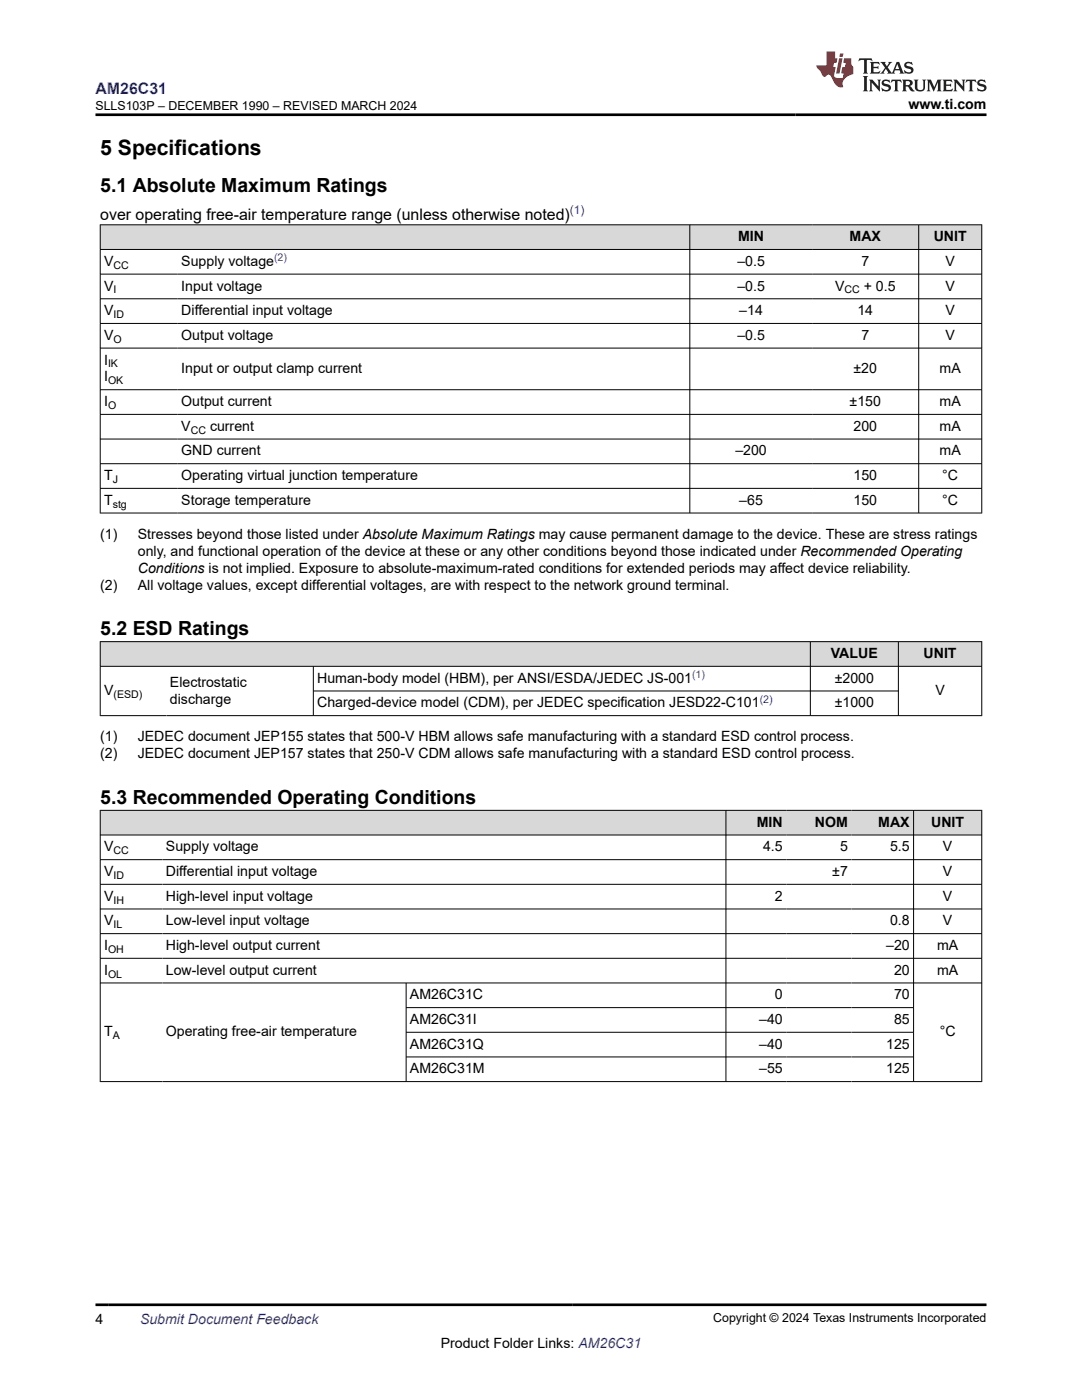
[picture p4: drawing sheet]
<svg xmlns="http://www.w3.org/2000/svg" width="216mm" height="279mm" viewBox="0 0 216 279" stroke-linecap="round" stroke-linejoin="round" font-family="sans-serif">
<defs><g id="words">
<text font-size="4.2" x="20" y="30.9">5 Specifications</text>
<g font-size="3.9">
<text x="20" y="38.4">5.1 Absolute Maximum Ratings</text>
<text x="20" y="126.8">5.2 ESD Ratings</text>
<text x="20" y="160.5">5.3 Recommended Operating Conditions</text>
</g>
<text font-size="3.2" fill="#00f" x="19" y="18.7">AM26C31</text>
<text font-size="3.2" x="20" y="43.8">over operating free-air temperature range (unless otherwise noted)</text>
<g font-size="2.8">
<text x="181.3" y="21.8">www.ti.com</text>
<text x="20.8" y="53.1">V</text>
<text x="36.2" y="53.1">Supply voltage</text>
<text x="147.1" y="53.1">–0.5</text>
<text x="147.3" y="48.1">MIN</text>
<text x="169.5" y="48.1">MAX</text>
<text x="171.9" y="53.1">7</text>
<text x="186.3" y="48.1">UNIT</text>
<text x="188.7" y="53.1">V</text>
<text x="20.8" y="58">V</text>
<text x="36.2" y="58">Input voltage</text>
<text x="147.1" y="58">–0.5</text>
<text x="166.6" y="58">V</text>
<text x="172.3" y="58">+ 0.5</text>
<text x="188.7" y="58">V</text>
<text x="20.8" y="62.9">V</text>
<text x="36.2" y="62.9">Differential input voltage</text>
<text x="147.5" y="62.9">–14</text>
<text x="171.1" y="62.9">14</text>
<text x="188.7" y="62.9">V</text>
<text x="20.8" y="67.8">V</text>
<text x="36.2" y="67.8">Output voltage</text>
<text x="147.1" y="67.8">–0.5</text>
<text x="171.9" y="67.8">7</text>
<text x="188.7" y="67.8">V</text>
<text x="20.8" y="76.1">I</text>
<text x="20.8" y="72.7">I</text>
<text x="36.2" y="74.4">Input or output clamp current</text>
<text x="170.3" y="74.4">±20</text>
<text x="187.5" y="74.4">mA</text>
<text x="20.8" y="81.1">I</text>
<text x="36.2" y="81.1">Output current</text>
<text x="169.5" y="81.1">±150</text>
<text x="187.5" y="81.1">mA</text>
<text x="36.2" y="86">V</text>
<text x="41.9" y="86">current</text>
<text x="170.3" y="86">200</text>
<text x="187.5" y="86">mA</text>
<text x="20.8" y="95.8">T</text>
<text x="36.2" y="90.9">GND current</text>
<text x="36.2" y="95.8">Operating virtual junction temperature</text>
<text x="146.7" y="90.9">–200</text>
<text x="170.3" y="95.8">150</text>
<text x="187.5" y="90.9">mA</text>
<text x="188" y="95.8">°C</text>
<text x="20.8" y="100.7">T</text>
<text x="36.2" y="100.7">Storage temperature</text>
<text x="147.5" y="100.7">–65</text>
<text x="170.3" y="100.7">150</text>
<text x="188" y="100.7">°C</text>
<text x="20" y="107.5">(1)</text>
<text x="27.5" y="107.5">Stresses beyond those listed under Absolute Maximum Ratings may cause permanent damage to the device. These are stress ratings</text>
<text x="27.5" y="110.9">only, and functional operation of the device at these or any other conditions beyond those indicated under Recommended Operating</text>
<text x="20" y="117.7">(2)</text>
<text x="27.5" y="114.3">Conditions is not implied. Exposure to absolute-maximum-rated conditions for extended periods may affect device reliability.</text>
<text x="27.5" y="117.7">All voltage values, except differential voltages, are with respect to the network ground terminal.</text>
<text x="165.8" y="131.3">VALUE</text>
<text x="184.3" y="131.3">UNIT</text>
<text x="33.9" y="137">Electrostatic</text>
<text x="63.3" y="136.3">Human-body model (HBM), per ANSI/ESDA/JEDEC JS-001</text>
<text x="166.6" y="136.3">±2000</text>
<text x="20.8" y="138.7">V</text>
<text x="33.9" y="140.4">discharge</text>
<text x="63.3" y="141.2">Charged-device model (CDM), per JEDEC specification JESD22-C101</text>
<text x="166.6" y="141.2">±1000</text>
<text x="186.6" y="138.7">V</text>
<text x="20" y="148">(1)</text>
<text x="27.5" y="148">JEDEC document JEP155 states that 500-V HBM allows safe manufacturing with a standard ESD control process.</text>
<text x="20" y="151.4">(2)</text>
<text x="27.5" y="151.4">JEDEC document JEP157 states that 250-V CDM allows safe manufacturing with a standard ESD control process.</text>
<text x="151" y="165">MIN</text>
<text x="162.6" y="165">NOM</text>
<text x="175.3" y="165">MAX</text>
<text x="185.8" y="165">UNIT</text>
<text x="20.8" y="169.9">V</text>
<text x="33.1" y="169.9">Supply voltage</text>
<text x="152.3" y="169.9">4.5</text>
<text x="167.6" y="169.9">5</text>
<text x="177.6" y="169.9">5.5</text>
<text x="188.2" y="169.9">V</text>
<text x="20.8" y="174.8">V</text>
<text x="20.8" y="179.8">V</text>
<text x="33.1" y="174.8">Differential input voltage</text>
<text x="33.1" y="179.8">High-level input voltage</text>
<text x="154.6" y="179.8">2</text>
<text x="166.1" y="174.8">±7</text>
<text x="188.2" y="174.8">V</text>
<text x="188.2" y="179.8">V</text>
<text x="20.8" y="184.7">V</text>
<text x="33.1" y="184.7">Low-level input voltage</text>
<text x="177.6" y="184.7">0.8</text>
<text x="188.2" y="184.7">V</text>
<text x="20.8" y="189.6">I</text>
<text x="33.1" y="189.6">High-level output current</text>
<text x="176.8" y="189.6">–20</text>
<text x="187" y="189.6">mA</text>
<text x="20.8" y="194.5">I</text>
<text x="33.1" y="194.5">Low-level output current</text>
<text x="178.4" y="194.5">20</text>
<text x="187" y="194.5">mA</text>
<text x="81.8" y="199.4">AM26C31C</text>
<text x="154.6" y="199.4">0</text>
<text x="178.4" y="199.4">70</text>
<text x="20.8" y="206.8">T</text>
<text x="33.1" y="206.8">Operating free-air temperature</text>
<text x="81.8" y="204.4">AM26C31I</text>
<text x="81.8" y="209.3">AM26C31Q</text>
<text x="151.5" y="204.4">–40</text>
<text x="151.5" y="209.3">–40</text>
<text x="176.8" y="209.3">125</text>
<text x="178.4" y="204.4">85</text>
<text x="187.5" y="206.8">°C</text>
<text x="81.8" y="214.2">AM26C31M</text>
<text x="151.5" y="214.2">–55</text>
<text x="176.8" y="214.2">125</text>
<text x="19" y="264.2">4</text>
<text x="87.9" y="269">Product Folder Links: AM26C31</text>
</g>
<text font-size="2.8" fill="#00f" x="27.9" y="264.2">Submit Document Feedback</text>
<g font-size="2.5">
<text x="19" y="21.9">SLLS103P – DECEMBER 1990 – REVISED MARCH 2024</text>
<text x="142.3" y="263.9">Copyright © 2024 Texas Instruments Incorporated</text>
</g>
<text font-size="2.4" fill="#00f" x="113.7" y="42.8">(1)</text>
<g font-size="2.1">
<text x="22.6" y="53.6">CC</text>
<text x="22.6" y="58.5">I</text>
<text x="168.5" y="58.5">CC</text>
<text x="22.6" y="63.5">ID</text>
<text x="22.6" y="68.4">O</text>
<text x="21.6" y="76.7">OK</text>
<text x="21.6" y="73.3">IK</text>
<text x="21.6" y="81.6">O</text>
<text x="38.1" y="86.5">CC</text>
<text x="22.5" y="96.4">J</text>
<text x="22.5" y="101.3">stg</text>
<text x="22.6" y="139.3">(ESD)</text>
<text x="22.6" y="170.5">CC</text>
<text x="22.6" y="175.4">ID</text>
<text x="22.6" y="180.3">IH</text>
<text x="22.6" y="185.2">IL</text>
<text x="21.6" y="190.2">OH</text>
<text x="21.6" y="195.1">OL</text>
<text x="22.5" y="207.4">A</text>
</g>
<g font-size="2.1" fill="#00f">
<text x="54.7" y="52.1">(2)</text>
<text x="138.1" y="135.3">(1)</text>
<text x="151.6" y="140.2">(2)</text>
</g>
</g></defs>
<g fill="#d8d8d8">
<path d="M20 44.9h175.9v4.9h-175.9z" fill-rule="evenodd"/>
<path d="M20.1 44.9h117.5v4.8h-117.5z" fill-rule="evenodd"/>
<path d="M137.7 44.9h24.4v4.8h-24.4z" fill-rule="evenodd"/>
<path d="M162.1 44.9h21.2v4.8h-21.2z" fill-rule="evenodd"/>
<path d="M183.4 44.9h12.4v4.8h-12.4z" fill-rule="evenodd"/>
</g>
<g fill="none" stroke="#000" stroke-width=".2">
<path d="M19.9 44.9h176.1M19.9 49.8h176.1M19.9 54.7h176.1M19.9 59.6h176.1M20 44.8v57.6M137.6 44.8v57.6M183.3 44.8v57.6M195.9 44.8v57.6M19.9 64.5h176.1M19.9 69.5h176.1M19.9 77.8h176.1M19.9 82.7h176.1"/>
<path d="M19.9 87.6h176.1M19.9 92.5h176.1M19.9 97.5h176.1M19.9 102.4h176.1"/>
</g>
<g fill="#d8d8d8">
<path d="M20 128.1h175.9v4.9h-175.9z" fill-rule="evenodd"/>
<path d="M20.1 128.1h141.5v4.8h-141.5z" fill-rule="evenodd"/>
<path d="M161.8 128.1h17.4v4.8h-17.4z" fill-rule="evenodd"/>
<path d="M179.3 128.1h16.5v4.8h-16.5z" fill-rule="evenodd"/>
</g>
<path d="M19.9 128.1h176.1M19.9 133h176.1M20 128v14.9M62.5 133v9.9M62.5 137.9h116.8M161.7 128v14.9M179.3 128v14.9M195.9 128v14.9M19.9 142.8h176.1" fill="none" stroke="#000" stroke-width=".2"/>
<g fill="#d8d8d8">
<path d="M20 161.7h175.9v4.9h-175.9z" fill-rule="evenodd"/>
<path d="M20.1 161.8h124.7v4.8h-124.7z" fill-rule="evenodd"/>
<path d="M144.9 161.8h12v4.8h-12z" fill-rule="evenodd"/>
<path d="M156.9 161.8h13v4.8h-13z" fill-rule="evenodd"/>
<path d="M169.9 161.8h12.3v4.8h-12.3z" fill-rule="evenodd"/>
<path d="M182.4 161.8h13.4v4.8h-13.4z" fill-rule="evenodd"/>
</g>
<g fill="none" stroke="#000" stroke-width=".2">
<path d="M19.9 161.7h176.1M19.9 166.6h176.1M19.9 171.6h176.1M19.9 176.5h176.1M20 161.7v54.2M144.9 161.7v54.2M182.3 161.7v54.2M195.9 161.7v54.2M19.9 181.4h176.1M19.9 186.3h176.1M19.9 191.2h176.1M19.9 196.2h176.1"/>
<path d="M81 196.2v19.7M19.9 215.9h176.1M81 201.1h101.4M81 206h101.4M81 210.9h101.4"/>
</g>
<path d="M171.5 11.6l-.2 .6 .5-.2h.6v.1v2.2l-.2 .4h1l-.2-.4v-2.2v-.1h.5l.5 .2-.1-.6zM173.6 12.4l.2 .3v1.6l-.2 .4h1.9l.1-.6a1.08 1.08 0 0 1-1.3 .2v-.7h.6l.4 .2v-.7l-.4 .2h-.6v-.5l.2-.2a1 1 0 0 1 1 .3l-.1-.5zM175.7 12.4l.9 1.1-1 1.2h.9l-.2-.2 .5-.8 .4 .8-.2 .2h1.6l-.2-.2 .2-.5h.9l.1 .5-.1 .2h.9l-.2-.4-.8-1.9h-.5l-.9 2.1-.9-1.1 .9-1h-.8l.2 .2-.4 .6-.4-.6 .2-.2zM179 12.8l.4 1h-.7zM180.7 12.5a.65 .65 0 0 0-.2 .7 .65 .65 0 0 0 .6 .5l.6 .1 .1 .3a.79 .79 0 0 1-.7 .4 .79 .79 0 0 1-.7-.5l.1 .7 .2-.1a.93 .93 0 0 0 1.1 0 .93 .93 0 0 0 .4-.9 1.46 1.46 0 0 0-1.2-.6l-.1-.3a1.09 1.09 0 0 1 1.2 .2l-.2-.6-.1 .1-.5-.2zM172.2 15.2l.2 .4v2.2l-.2 .4h1l-.2-.4v-2.2l.2-.4zM173.4 15.9l.2 .4v1.5l-.2 .4h.8l-.3-.4 .1-1.3 1.6 1.8v-2l.2-.4h-.7l.1 .2 .1 1.1-1.2-1.3zM176.2 16a.65 .65 0 0 0-.2 .8 .65 .65 0 0 0 .6 .4l.6 .2 .1 .2a.79 .79 0 0 1-.7 .4 .79 .79 0 0 1-.7-.5l.1 .7 .2-.1a.93 .93 0 0 0 1.1 .1 .93 .93 0 0 0 .4-1 1.46 1.46 0 0 0-1.2-.5l-.1-.4a1.09 1.09 0 0 1 1.2 .2l-.1-.6-.2 .1-.5-.1zM177.9 15.9l-.1 .6a.63 .63 0 0 1 .8-.3v1.6l-.3 .4h1l-.2-.4v-1.6a.66 .66 0 0 1 .8 .3l-.1-.6zM180 15.9l.2 .4v1.5l-.2 .4h1l-.2-.2-.1-.7h.5l.1 .2a.79 .79 0 0 0 1.2 .6l-1-.9a.61 .61 0 0 0 .6-.6 .61 .61 0 0 0-.5-.7zM180.8 16.2h.1a.47 .47 0 0 1 .5 .1 .47 .47 0 0 1 .1 .5l-.1 .1-.7 .1zM182.3 15.9l.2 .2a2.27 2.27 0 0 0 .4 2 1.04 1.04 0 0 0 1.7-.7v-1.3l.2-.2h-.8l.2 .4v1.1a.6 .6 0 0 1-.6 .6 .6 .6 0 0 1-.6-.6v-1.1l.3-.4zM184.9 15.9l.2 .4v1.5l-.2 .4h.8l-.3-.4v-1.4l.9 1.9 .9-1.9v1.4l-.3 .4h1l-.2-.4v-1.5l.2-.4h-.8l-.7 1.5-.6-1.5zM188.1 15.9l.2 .4v1.5l-.2 .4h1.9l.1-.6a1.09 1.09 0 0 1-1.3 .2v-.7h.6l.4 .2v-.6l-.4 .2h-.6v-.6l.2-.1a1.01 1.01 0 0 1 1 .3l-.1-.6zM190.2 15.9l.3 .4v1.5l-.3 .4h.8l-.2-.4v-1.3l1.6 1.8v-2l.2-.4h-.7l.2 .2v1.1l-1.2-1.3zM192.8 15.9l-.1 .6a.63 .63 0 0 1 .8-.3v1.6l-.3 .4h1l-.2-.4v-1.6a.66 .66 0 0 1 .8 .3l-.1-.6zM195.2 16a.65 .65 0 0 0-.2 .8 .65 .65 0 0 0 .6 .4l.6 .2 .2 .2a.79 .79 0 0 1-.7 .4 .79 .79 0 0 1-.7-.5l.1 .7 .2-.1a.93 .93 0 0 0 1 .1 .93 .93 0 0 0 .5-1 1.46 1.46 0 0 0-1.3-.5v-.4a1.09 1.09 0 0 1 1.2 .2l-.2-.6-.2 .1-.5-.1z" fill="#231f20"/>
<path d="M164.9 10.3v2.7h-2l.1 .4 .8 1a.95 .95 0 0 0 1 .9 .59 .59 0 0 1 .5-.4 .59 .59 0 0 1 .5 .3l.4 .8a1.59 1.59 0 0 0 2.1 1.4 1.61 1.61 0 0 1 1-2.3l1-.3-.1-1.5a1.59 1.59 0 0 1-.3-1.7h-1.5l-.2 .9h.6l-.2 .9h-.5l-.2 .9v.3l.4 .1-.1 .9h-.7a.73 .73 0 0 1-1-.7l.3-1.5h-.5l.1-.9h.5l.2-.9h-.5v-1.3zM167.4 11.6l-.6 3.1h.7l.6-3.1zM167.6 10.7l-.1 .6h.7l.1-.6z" fill="#ed1c24"/>
<path d="M19 22.9h177.8M19 260.4h177.8" fill="none" stroke="#000" stroke-width=".53"/>
<use href="#words"/>
</svg>
